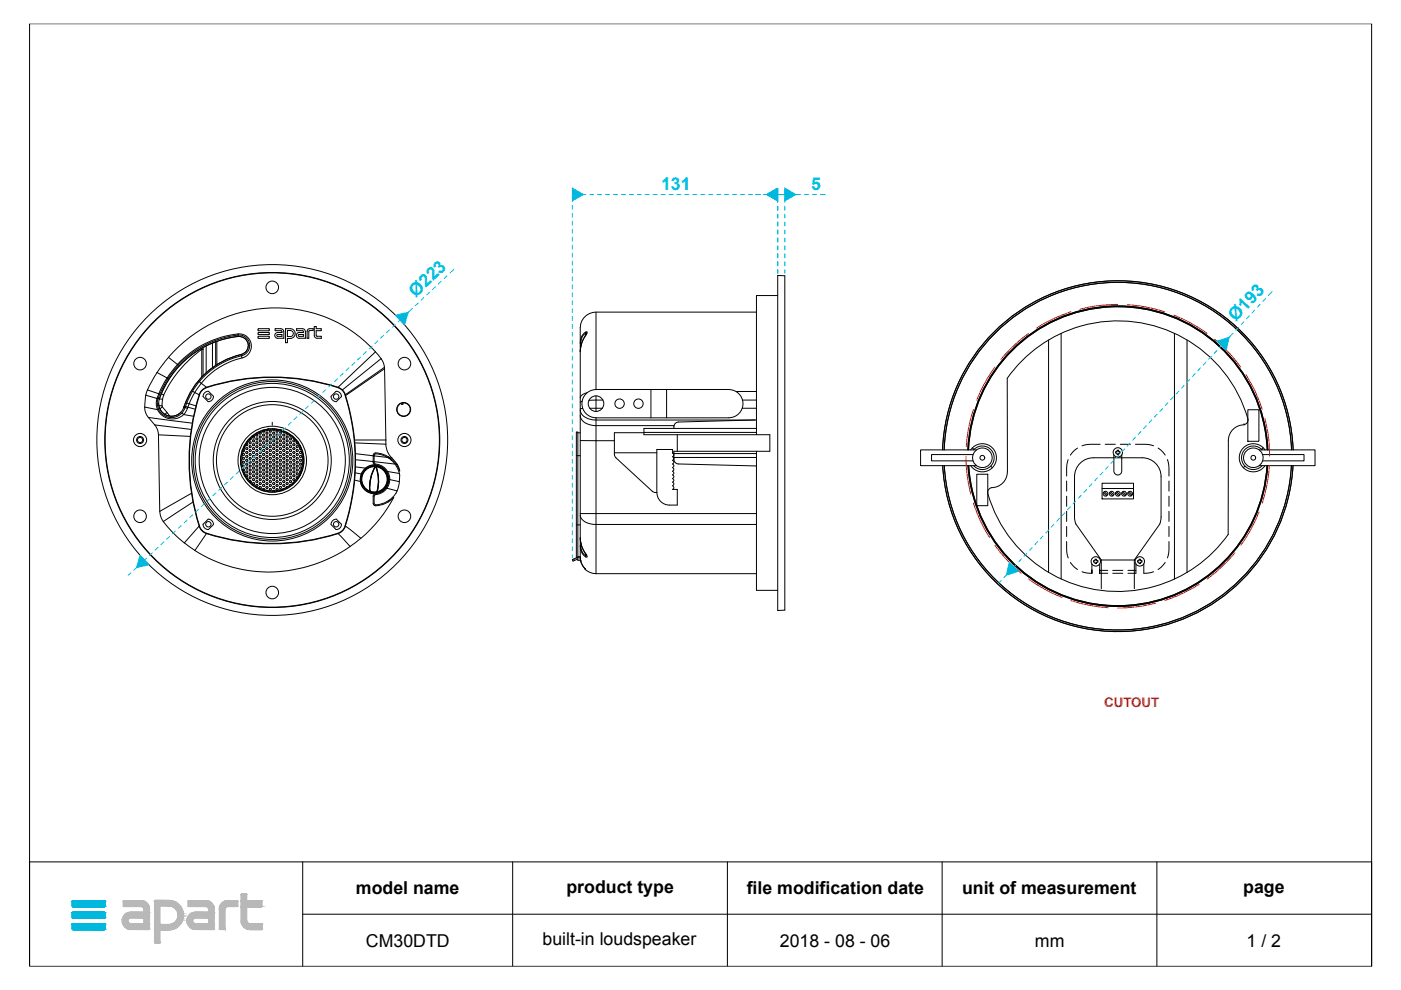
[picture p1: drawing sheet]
<svg xmlns="http://www.w3.org/2000/svg" width="297mm" height="210mm" viewBox="0 0 297 210" stroke-linecap="round" stroke-linejoin="round" font-family="sans-serif">
<defs><g id="words">
<g font-size="3.8" fill="#00c3e4">
<text x="140.1" y="40.2">131</text>
<text x="172" y="40.2">5</text>
<text x="88.2" y="63.1" transform="rotate(-43 88.2 63.1)">Ø223</text>
<text x="262" y="68.3" transform="rotate(-47 262 68.3)">Ø193</text>
</g>
<g font-size="3.8">
<text x="75.5" y="189.6">model name</text>
<text x="120.1" y="189.3">product type</text>
<text x="158.3" y="189.6">file modification date</text>
<text x="204" y="189.6">unit of measurement</text>
<text x="263.6" y="189.3">page</text>
<text x="77.6" y="200.7">CM30DTD</text>
<text x="115" y="200.4">built-in loudspeaker</text>
<text x="165.4" y="200.7">2018 - 08 - 06</text>
<text x="219.4" y="200.7">mm</text>
<text x="264.3" y="200.7">1 / 2</text>
</g>
<text font-size="2.8" fill="#ff2600" x="234.1" y="150">CUTOUT</text>
</g></defs>
<g fill="none" stroke="#000" stroke-width=".21">
<path d="M6.3 5h284.5v199.9h-284.5zM164.9 58.4l1.5 .1v70.9h-1.5zM33.3 79l2.1 1.1M33.3 79l-.9 1.5a9.8 9.8 0 0 0-1.5 3.3M35.7 75.8l-2.4 3.2M37.6 77.3l.2 .1M37.6 77.3l-2.2 2.8M37.8 77.4l-2.2 2.8M42.8 74.1a25.3 25.3 0 0 0-8.1 9.6M42.8 74.1h.3M42.8 74.1v5.9M42.8 73.9v.2"/>
<path d="M43.1 74.1v5.6M43.1 73.7v.4M43.7 73.4v5.7M45 72.7v5.3M45.7 72.5v5M46 72.4v5M50.5 70.8a2.58 2.58 0 0 1 2.8 2.2 2.58 2.58 0 0 1-2 2.9M50.5 70.8a20.4 20.4 0 0 0-12.9 6.5M50.5 70.8v.2M50.5 71a20.5 20.5 0 0 0-12.7 6.4M50.5 71a2.22 2.22 0 0 1 2.4 1.9 2.22 2.22 0 0 1-1.7 2.5M50.5 71v.3"/>
<path d="M50.5 71.3a20 20 0 0 0-16.7 13.3l-.3-.1M50.5 71.4a1.93 1.93 0 0 1 2.1 1.5 1.93 1.93 0 0 1-1.5 2.2M51.1 75.2a16.7 16.7 0 0 0-12.1 11.1M51.2 75.2v.2M51.2 75.4a16.3 16.3 0 0 0-8.9 5.5l.4 .4M51.2 75.4l.1 .5M51.3 75.9a15.9 15.9 0 0 0-8.6 5.4M54.7 69.7h2.3l.1 .4h-2.3zM54.7 70.5h2.3l.1 .4h-2.3zM54.8 71.3h2.2l.1 .4h-2.3v-.4M58.4 69.7h1.2l.5 .4 .1 1.6h-1.3a.61 .61 0 0 1-.6-.6 .61 .61 0 0 1 .6-.6h.9v-.3l-1.4-.1zM58.7 71l1.1-.1v.4h-1z"/>
<path d="M60.2 71.7h.1M60.6 69.7h1a1.04 1.04 0 0 1 1 1 1.04 1.04 0 0 1-1 1.1h-.7v.8h-.4zM60.6 72.6v.1M60.9 70.1h.7a.65 .65 0 0 1 .6 .6 .65 .65 0 0 1-.6 .7h-.7zM62.9 69.7h1.2a.65 .65 0 0 1 .7 .6v1.4h-1.4a.61 .61 0 0 1-.6-.6 .61 .61 0 0 1 .6-.6h.9v-.3l-1.4-.1zM63.3 71l1-.1v.4h-.9zM65.3 69.9l.3-.2h.8v.4l-.9 .1v1.5h-.4v-1.4zM66.6 69.2h.4v.5h1.1v.4h-1.1l.1 1.2h1v.4h-.9a.58 .58 0 0 1-.6-.6zM79.6 74.6l-7.9 7.5M79.6 74.6a28.7 28.7 0 0 0-34.1-6.3 30 30 0 0 0-9.8 7.5l1.9 1.5M79.6 74.6l1.2 1.4M80.8 76l-8.2 6.7"/>
<path d="M80.8 76l.5 .9 .2 1M81.5 77.9v.3M81.5 77.9l-8.3 5.8a2.47 2.47 0 0 0-1.5-1.6M81.5 78.2l-8.2 5.7M81.5 78.2l.3 15.1M123.2 72.8v.7M124.1 71.2a6.5 6.5 0 0 0-1.1 3.4 6.1 6.1 0 0 1 1.1-3.4zM124.1 71.2h.1M124.1 70.4l.1 .7M124.1 70.4a2.63 2.63 0 0 0-1.1 2.4h.2M124.1 70.4l.3-.1 .1 .2-.4 .7M124.4 70.7l-.3 .5"/>
<path d="M124.4 70.7h.1M124.4 70.7v-.1a1.87 1.87 0 0 0-1.2 2.2M126.4 66.2v16.4M160.4 66.2h-34a3.3 3.3 0 0 0-3.4 3.3v49.3h-.5v-27.2h-.3v26.7M164.9 62.7h-4.5v29.5M222.3 72.1v49.3M225 70.7v52.1M249 70.7v52.1M251.7 72.1v49.3M30.9 83.8l2.4 .7M30.9 83.8l-.2 2.5M31.2 82.7l2.5 .8"/>
<path d="M31.5 88.5l9.2 1.2M31.5 88.5l1.3 1.6M32.8 90.1a3.3 3.3 0 0 1 .8 2.1M32.8 90.1l7.7 .9M33.3 84.5h.2a3.1 3.1 0 0 0 .1 2.2M33.3 84.5l-.2 .9 .3 1.4M33.3 84.4v.1M33.4 86.9a3.5 3.5 0 0 0 5.5 1M33.4 86.9l.2-.2a3 3 0 0 0 4.9 .9M33.4 86.9l-2.7-.6a3.5 3.5 0 0 0 .8 2.2M33.6 92.2l.3 16.2M33.6 92.2l6.7 .3"/>
<path d="M33.6 85.5a2.73 2.73 0 0 0 1.8 2.6 2.73 2.73 0 0 0 2.9-.7M33.7 83.5l.2 .1-.4 .9M33.7 83.5l-.4 .9 .2 .1M33.7 86h.6M33.9 86.7l.5-.4 1 1.1M34.3 83.5l.4 .2M34.4 86v.3M34.5 84.7l-.7-.1a2.73 2.73 0 0 0 1.7 3.5 2.73 2.73 0 0 0 3.5-1.7M34.5 84.7l-.2 1.3M34.7 83.8l-.2 .9M35.4 87.5l.6 .7M35.4 80.1l.2 .1"/>
<path d="M35.4 87.4l-.5 .5M35.4 80.1l-1.7 3.4M35.6 80.2l-1.7 3.4M38.5 87.6l.4 .3M38.9 87.9l2.1 .4M39 86.3l.7 .3M39 86.3h.1M39.2 86.4l-.7 1.2M39.3 86.2l.5 .1M39.3 86.2v.2M39.6 85.4l1.9 .7M39.6 85.4l-.3 .8"/>
<path d="M39.7 86.6l-.8 1.3M39.8 86.3l1.5 .5M39.8 86.3v.3M40.8 83l-1.2 2.4M40.8 83l.5 .2M41.3 83.2l-1.5 3.1M42.2 83.7a46 46 0 0 0 0 27.9M42.3 80.8l-1.5 2.2M42.7 81.3l-1.4 1.9M42.7 81.3l1.1 .8M43.1 84.1l1 1.1M43.1 84.1v-.1a1.1 1.1 0 0 1 1.1-1l1.1 1.1a1.1 1.1 0 0 1-1.2 1.1"/>
<path d="M43.8 82.1a2.41 2.41 0 0 0-1.6 1.6l-.9-.5M43.8 82.1a45.9 45.9 0 0 1 27.9 0M43.8 82.2a2.26 2.26 0 0 0-1.5 1.5 45.6 45.6 0 0 0 .2 28.3 3.4 3.4 0 0 0 2.9 1.5 45.8 45.8 0 0 0 26.2-.4M43.8 82.2a45.8 45.8 0 0 1 27.8 0M51.1 97.4v.3M51.1 98.3v.2M51.1 96.7v.1M51.4 95.5l.3-.2 .2 .2-.2 .2h-.2l-.1-.2M51.5 97h.2l.2 .2-.2 .2h-.2l-.1-.2zM51.5 96.1h.2l.2 .3-.2 .2h-.2l-.1-.2zM51.5 97.8h.2l.2 .2-.2 .2h-.2l-.1-.2zM51.5 98.6h.2l.2 .2-.2 .2h-.2l-.1-.2z"/>
<path d="M51.5 99.5h.2l.2 .1-.2 .3h-.2l-.1-.3zM51.8 94.6l.1 .1-.3 .2M52.2 96.6h.3v.4h-.3zM52.2 95.7h.3v.4h-.3zM52.2 94.9h.3v.4h-.3zM52.2 94.1h.3v.4h-.3zM52.2 97.4h.3v.4h-.3zM52.2 98.2h.3v.4h-.3zM52.2 99h.3v.5h-.3zM52.2 99.9h.3v.4h-.3zM52.5 93.4l-.2 .3M52.9 97h.3l.1 .2-.1 .2h-.3z"/>
<path d="M52.9 96.1h.3l.1 .3-.1 .2h-.3zM52.9 95.3h.3l.1 .2-.1 .2h-.3zM52.9 93.7h.3l.1 .2-.1 .2h-.3zM52.9 94.5h.3l.1 .2-.1 .2h-.3zM52.9 97.8h.3l.1 .2-.1 .2h-.3zM52.9 98.6h.3l.1 .2-.1 .2h-.3zM52.9 99.5h.3l.1 .1-.1 .3h-.3zM53 92.9l.3 .2-.1 .2-.4-.2M53.6 96.6h.3l.1 .2-.1 .2h-.3l-.1-.2zM53.6 95.7h.3l.1 .2-.1 .2h-.3l-.1-.2zM53.6 94.9h.3l.1 .2-.1 .2h-.3l-.1-.2zM53.6 93.3h.3l.1 .2-.1 .2h-.3l-.1-.2z"/>
<path d="M53.6 92.4h.3l.1 .3-.1 .2h-.3l-.1-.2zM53.6 94.1h.3l.1 .2-.1 .2h-.3l-.1-.2zM53.6 97.4h.3l.1 .2-.1 .2h-.3l-.1-.2zM53.6 98.2h.3l.1 .2-.1 .2h-.3l-.1-.2zM53.6 99h.3l.1 .2-.1 .3h-.3l-.1-.3zM53.6 99.9h.3l.1 .2-.1 .2h-.3l-.1-.2zM54.3 97h.3v.4h-.3zM54.3 96.1h.3v.5h-.3zM54.3 95.3h.3v.4h-.3zM54.3 92.9h.3v.4h-.3zM54.3 92h.3v.4h-.3zM54.3 93.7h.3v.4h-.3z"/>
<path d="M54.3 94.5h.3v.4h-.3zM54.3 97.8h.3v.4h-.3zM54.3 98.6h.3v.4h-.3zM54.3 99.5h.3v.4h-.3zM55.1 96.6h.2l.1 .2-.1 .2h-.2zM55.1 95.7h.2l.1 .2-.1 .2h-.2zM55.1 94.9h.2l.1 .2-.1 .2h-.2zM55.1 91.6h.2l.1 .2-.1 .2h-.2zM55.1 93.3h.2l.1 .2-.1 .2h-.2zM55.1 92.4h.2l.1 .3-.1 .2h-.2zM55.1 94.1h.2l.1 .2-.1 .2h-.2zM55.1 97.4h.2l.1 .2-.1 .2h-.2z"/>
<path d="M55.1 98.2h.2l.1 .2-.1 .2h-.2zM55.1 99h.2l.1 .2-.1 .3h-.2zM55.1 99.9h.2l.1 .2-.1 .2h-.2zM55.8 97h.2l.1 .2-.1 .2h-.2l-.2-.2zM55.8 96.1h.2l.1 .3-.1 .2h-.2l-.2-.2zM55.8 95.3h.2l.1 .2-.1 .2h-.2l-.2-.2zM55.8 92.9h.2l.1 .2-.1 .2h-.2l-.2-.2zM55.8 92h.2l.1 .2-.1 .2h-.2l-.2-.2zM55.8 93.7h.2l.1 .2-.1 .2h-.2l-.2-.2zM55.8 94.5h.2l.1 .2-.1 .2h-.2l-.2-.2zM55.8 97.8h.2l.1 .2-.1 .2h-.2l-.2-.2zM55.8 98.6h.2l.1 .2-.1 .2h-.2l-.2-.2z"/>
<path d="M55.8 99.5h.2l.1 .1-.1 .3h-.2l-.2-.3zM55.9 91.2l.2 .2-.1 .2h-.2l-.2-.2 .2-.2M56.5 96.6h.2v.4h-.2zM56.5 95.7h.2v.4h-.2zM56.5 94.9h.2v.4h-.2zM56.5 91.6h.2v.4h-.2zM56.5 93.3h.2v.4h-.2zM56.5 92.4h.2v.5h-.2zM56.5 94.1h.2v.4h-.2zM56.5 97.4h.2v.4h-.2zM56.5 98.2h.2v.4h-.2zM56.5 99h.2v.5h-.2z"/>
<path d="M56.5 99.9h.2v.4h-.2zM56.8 91h.1M56.8 91l-.1 .2-.3-.1M57.2 97h.2l.2 .2-.2 .2h-.2zM57.2 96.1h.2l.2 .3-.2 .2h-.2zM57.2 95.3h.2l.2 .2-.2 .2h-.2zM57.2 91.2h.2l.2 .2-.2 .2h-.2zM57.2 92.9h.2l.2 .2-.2 .2h-.2zM57.2 92h.2l.2 .2-.2 .2h-.2zM57.2 93.7h.2l.2 .2-.2 .2h-.2zM57.2 94.5h.2l.2 .2-.2 .2h-.2zM57.2 97.8h.2l.2 .2-.2 .2h-.2z"/>
<path d="M57.2 98.6h.2l.2 .2-.2 .2h-.2zM57.2 99.5h.2l.2 .1-.2 .3h-.2zM57.7 89.5v.7M57.8 90.9l.1 .3h.2l.2-.2M57.9 96.6h.2l.2 .2-.2 .2h-.2l-.1-.2zM57.9 95.7h.2l.2 .2-.2 .2h-.2l-.1-.2zM57.9 94.9h.2l.2 .2-.2 .2h-.2l-.1-.2zM57.9 91.6h.2l.2 .2-.2 .2h-.2l-.1-.2zM57.9 93.3h.2l.2 .2-.2 .2h-.2l-.1-.2zM57.9 92.4h.2l.2 .3-.2 .2h-.2l-.1-.2zM57.9 94.1h.2l.2 .2-.2 .2h-.2l-.1-.2zM57.9 97.4h.2l.2 .2-.2 .2h-.2l-.1-.2z"/>
<path d="M57.9 98.2h.2l.2 .2-.2 .2h-.2l-.1-.2zM57.9 99h.2l.2 .2-.2 .3h-.2l-.1-.3zM57.9 99.9h.2l.2 .2-.2 .2h-.2l-.1-.2zM58.6 97h.3v.4h-.3zM58.6 96.1h.3v.5h-.3zM58.6 95.3h.3v.4h-.3zM58.6 91.2h.3v.4h-.3zM58.6 92.9h.3v.4h-.3zM58.6 92h.3v.4h-.3zM58.6 93.7h.3v.4h-.3zM58.6 94.5h.3v.4h-.3zM58.6 97.8h.3v.4h-.3z"/>
<path d="M58.6 98.6h.3v.4h-.3zM58.6 99.5h.3v.4h-.3zM59.3 91.1l.3 .1M59.3 96.6h.3l.1 .2-.1 .2h-.3zM59.3 95.7h.3l.1 .2-.1 .2h-.3zM59.3 94.9h.3l.1 .2-.1 .2h-.3zM59.3 91.6h.3l.1 .2-.1 .2h-.3zM59.3 93.3h.3l.1 .2-.1 .2h-.3zM59.3 92.4h.3l.1 .3-.1 .2h-.3zM59.3 94.1h.3l.1 .2-.1 .2h-.3zM59.3 97.4h.3l.1 .2-.1 .2h-.3zM59.3 98.2h.3l.1 .2-.1 .2h-.3z"/>
<path d="M59.3 99h.3l.1 .2-.1 .3h-.3zM59.3 99.9h.3l.1 .2-.1 .2h-.3zM59.6 91.2h.1M60 91.3l.1 .3 .3-.1M60.1 97h.2l.1 .2-.1 .2h-.2l-.2-.2zM60.1 96.1h.2l.1 .3-.1 .2h-.2l-.2-.2zM60.1 95.3h.2l.1 .2-.1 .2h-.2l-.2-.2zM60.1 92.9h.2l.1 .2-.1 .2h-.2l-.2-.2zM60.1 92h.2l.1 .2-.1 .2h-.2l-.2-.2zM60.1 93.7h.2l.1 .2-.1 .2h-.2l-.2-.2zM60.1 94.5h.2l.1 .2-.1 .2h-.2l-.2-.2zM60.1 97.8h.2l.1 .2-.1 .2h-.2l-.2-.2z"/>
<path d="M60.1 98.6h.2l.1 .2-.1 .2h-.2l-.2-.2zM60.1 99.5h.2l.1 .1-.1 .3h-.2l-.2-.3zM60.7 91.7l.1 .3h.2l.1-.1M60.8 96.6h.2v.4h-.2zM60.8 95.7h.2v.4h-.2zM60.8 94.9h.2v.4h-.2zM60.8 93.3h.2v.4h-.2zM60.8 92.4h.2v.5h-.2zM60.8 94.1h.2v.4h-.2zM60.8 97.4h.2v.4h-.2zM60.8 98.2h.2v.4h-.2zM60.8 99h.2v.5h-.2z"/>
<path d="M60.8 99.9h.2v.4h-.2zM61.4 92.1l.1 .3 .3-.1M61.5 97h.2l.1 .2-.1 .2h-.2zM61.5 96.1h.2l.1 .3-.1 .2h-.2zM61.5 95.3h.2l.1 .2-.1 .2h-.2zM61.5 92.9h.2l.1 .2-.1 .2h-.2zM61.5 93.7h.2l.1 .2-.1 .2h-.2zM61.5 94.5h.2l.1 .2-.1 .2h-.2zM61.5 97.8h.2l.1 .2-.1 .2h-.2zM61.5 98.6h.2l.1 .2-.1 .2h-.2zM61.5 99.5h.2l.1 .1-.1 .3h-.2zM62.1 92.6l.1 .3h.2"/>
<path d="M62.2 96.6h.2l.1 .2-.1 .2h-.2l-.1-.2zM62.2 95.7h.2l.1 .2-.1 .2h-.2l-.1-.2zM62.2 94.9h.2l.1 .2-.1 .2h-.2l-.1-.2zM62.2 93.3h.2l.1 .2-.1 .2h-.2l-.1-.2zM62.2 94.1h.2l.1 .2-.1 .2h-.2l-.1-.2zM62.2 97.4h.2l.1 .2-.1 .2h-.2l-.1-.2zM62.2 98.2h.2l.1 .2-.1 .2h-.2l-.1-.2zM62.2 99h.2l.1 .2-.1 .3h-.2l-.1-.3zM62.2 99.9h.2l.1 .2-.1 .2h-.2l-.1-.2zM62.9 97h.2v.4h-.2zM62.9 96.1h.2v.5h-.2zM62.9 95.3h.2v.4h-.2z"/>
<path d="M62.9 94.5h.2v.4h-.2zM62.9 97.8h.2v.4h-.2zM62.9 98.6h.2v.4h-.2zM62.9 99.5h.2v.4h-.2zM63.1 93.7h-.2l-.1 .2 .1 .2h.2l.1-.2M63.2 93.9h.1M63.5 94.3l.1 .2M63.5 94.3h.1M63.6 96.6h.2l.2 .2-.2 .2h-.2l-.1-.2zM63.6 95.7h.2l.2 .2-.2 .2h-.2l-.1-.2zM63.6 94.5h.1M63.6 97.4h.2l.2 .2-.2 .2h-.2l-.1-.2z"/>
<path d="M63.6 98.2h.2l.2 .2-.2 .2h-.2l-.1-.2zM63.6 99h.2l.2 .2-.2 .3h-.2l-.1-.3zM63.8 94.9l-.3 .2 .1 .2 .3-.1M64.3 96.3v.2M64.3 97h.1M64.3 97l-.1 .2 .2 .2M64.3 98.2h.1M64.3 98.6v.3M64.4 97.8l-.2 .2 .1 .2M71.6 82.2a2.33 2.33 0 0 1 1.6 1.5M72.4 84.1a1.1 1.1 0 0 0-1.1-1.1l-1.1 1a1.1 1.1 0 0 0 1.1 1.2M72.4 84.1l-1.1 1.1"/>
<path d="M73.1 83.7a45.6 45.6 0 0 1-.1 28.3 2.33 2.33 0 0 1-1.4 1.1M73.2 83.7a46.1 46.1 0 0 1 0 27.9M75.2 93.3h6.6M75.2 93.9l6.6 .3M75.4 96.2l3.7 .4M75.4 99l2.1 .3M75.4 97.5l3.7 .4M77.5 99.3l-.9 1.2M79.1 96.7h.2M79.1 97.9h.2M79.3 97.9l4.4 .5M79.3 96.7l2.9 .3"/>
<path d="M79.3 96.6v1.5M79.3 98.1l.2 .2a3.3 3.3 0 0 1 3.1 3.2 3.3 3.3 0 0 1-3 3.4M79.5 98.5l-1.3 .3-.7 .5M79.5 98.9l-.9 2.1-.2 1.5v1.5M79.5 98.9a2.72 2.72 0 0 0-2.7 2.1 2.72 2.72 0 0 0 1.6 3.1M79.5 98.9h.1M79.6 98.9a8.1 8.1 0 0 0-1.1 5.3h.1M79.6 98.9a5.3 5.3 0 0 1 .6 3.8l-.2 1.5M79.6 98.9a8.2 8.2 0 0 0-1.1 5.2l.1 .1M79.6 99h.1M79.6 98.9h-.1M79.6 98.9h.1"/>
<path d="M79.7 96.2a5.2 5.2 0 0 1 5 5.9M79.7 99l.5 2.2v1.5l-.3 1.5M79.7 96.2l-.4 .4M79.7 99h.1M79.8 99a2.69 2.69 0 0 1 2.3 2.5 2.69 2.69 0 0 1-2.1 2.8M79.8 99a8.7 8.7 0 0 1 .2 5.3M81.8 94.2a4.1 4.1 0 0 0 1.3 2.9M81.8 93.3v.9M82 100l2.7 .4M82.4 96.8l.2 .3M82.4 97.1h.2M82.6 97.1l.5 .5"/>
<path d="M82.7 97.1h.4M83.1 97.1l1.1 1.4M84 98.4l.2 .1 .2 .3 .4 1.1M84.7 99.9a5.4 5.4 0 0 0-5.3-3.8l-.3 .4v1.6l.3 .4a3.1 3.1 0 0 1 3 3.1 3.1 3.1 0 0 1-3 3.2l-.3 .4v1.5a.52 .52 0 0 0 .6 .5l1.2-.2 1.1-.4 1.5-1.1a29.5 29.5 0 0 1-7 8.6l-3.3-2.5a2.43 2.43 0 0 1-1.5 1.5M85.4 85.4l.1 .2M85.4 85.4a1.4 1.4 0 0 1 1.5 1.9 1.4 1.4 0 0 1-2.3 .5 1.4 1.4 0 0 1 .5-2.3l.1 .2 .2-.1M85.5 85.7h-.3M122.2 96.6h.8M122.5 91.8h.5M123 88.1a2.44 2.44 0 0 0 2.3 2l1.1 .1h16.5M123 93.4h7.3M123 86.9a2.69 2.69 0 0 0 3 2.1l34.1 .1"/>
<path d="M123.4 85.1l-.4 .2M123.4 85.1h.1M123.5 86.6l-.5 .1M124.5 83.3l-.9 .3-.4 .3-.2 .5M125 86.6h2.7M126.4 82.6a2.98 2.98 0 0 0-3 3 2.98 2.98 0 0 0 3 3M126.4 82.6h28.1a2.98 2.98 0 0 1 3 3 2.98 2.98 0 0 1-3 3h-28.1M126.4 83.9v3.4M126.4 88.6v33M127.8 84.8l-3 .1M130.3 96h9M136.5 91.7h-6.2v4.9l.3 .5 7.9 7.2 .8 .1v-9.1h3.3v.8a.41 .41 0 0 1 .3 .3 .41 .41 0 0 1-.3 .4l.3 .4-.3 .4 .3 .4-.3 .4 .3 .4-.3 .3 .3 .4-.3 .4 .3 .4-.3 .4 .3 .4-.3 .4 .3 .3-.3 .4 .3 .3-.3 .5 .3 .4-.3 .4h1v3.3a3.8 3.8 0 0 1-3.7-1l-.6-1.1v-.6"/>
<path d="M136.5 91.7h23.9M138 82.6v6M141.3 82.6v6M142.7 96.1h.2M142.9 97h17.5M142.9 96.2h17.5M143.6 92.2v3.5M156.1 83h4.3M157.4 86.6h3M157.4 84.8h3M160.4 90.8h-23.9v1.4h26.7v3.5h-20.3v1.7a.99 .99 0 0 0 .9 1l16.6 .4M160.4 89l-16.6 .5a1.07 1.07 0 0 0-.9 1.3"/>
<path d="M160.4 95.7v29.5h4.5M199.8 95.4a37.2 37.2 0 0 1 37.2-35.9 37.2 37.2 0 0 1 37.2 35.9M200.2 95.4a36.9 36.9 0 0 1 36.8-35.5 36.9 36.9 0 0 1 36.8 35.5M205.3 95.4a31.7 31.7 0 0 1 31.7-30.4 31.7 31.7 0 0 1 31.7 30.4M205.8 95.4a2.98 2.98 0 0 1 4.5-.6 2.98 2.98 0 0 1 0 4.5 2.98 2.98 0 0 1-4.5-.6M206.1 94.9l.4 .4M206.3 96.4h-8.8v1.3h8.8M206.4 95.4a2.5 2.5 0 0 1 3.6-.1 2.5 2.5 0 0 1 0 3.6 2.5 2.5 0 0 1-3.6-.2M207 95.4h-11.8v3.3h11.8M210 98.8l.4 .4M226.5 97.5a8.1 8.1 0 0 0-.4 3.4M228.5 95l-.7 .5-.8 1"/>
<path d="M233.3 94.2a8.8 8.8 0 0 0-3.9 .3M234.3 94.2h2.2M236.2 96.5v3.4a.84 .84 0 0 0 .8 .8 .84 .84 0 0 0 .8-.8v-3.4M236.5 95.7h.3v-.2h.4v.2h.3v.4h-.3v.3h-.4v-.3h-.3zM237.5 94.2h2.2M240.7 94.2a8.8 8.8 0 0 1 3.9 .3M245.5 95l.6 .5 .9 1M247.5 97.4a8.3 8.3 0 0 1 .3 3.5M263.8 90.1a3.3 3.3 0 0 0-3.4 3.3v19.9a28.6 28.6 0 0 1-28.3 11.7 28.6 28.6 0 0 1-22.7-20.7l.2-.5 .5-.3a3.4 3.4 0 0 0 3.5-3.4M263.8 90.1h.1M264 98.8l-.4 .4M264.6 86.9h2.3v6.7h-2.3z"/>
<path d="M264.6 88.9a28.7 28.7 0 0 0-22.8-20.5 28.7 28.7 0 0 0-28.2 11.8v19.9M264.6 88.9a1.06 1.06 0 0 1-.8 1.2M267 95.4h11.8v3.3h-11.8M267.6 95.4a2.5 2.5 0 0 0-3.6-.1 2.5 2.5 0 0 0 0 3.6 2.5 2.5 0 0 0 3.6-.2M267.7 96.4h8.8v1.3h-8.8M267.8 94.9l-.3 .4M268.2 95.4a2.98 2.98 0 0 0-4.4-.6 2.98 2.98 0 0 0 0 4.5 2.98 2.98 0 0 0 4.4-.6M268.6 98.7a31.7 31.7 0 0 1-31.6 29.7 31.7 31.7 0 0 1-31.6-29.7M268.8 98.7a31.8 31.8 0 0 1-31.8 29.9 31.8 31.8 0 0 1-31.8-29.9M268.8 95.4a31.8 31.8 0 0 0-31.8-30.5 31.8 31.8 0 0 0-31.8 30.5M273.8 98.7a36.9 36.9 0 0 1-36.8 34.9 36.9 36.9 0 0 1-36.8-34.9M274.1 98.7a37.2 37.2 0 0 1-37.1 35.2 37.2 37.2 0 0 1-37.1-35.2"/>
<path d="M33.9 108.4l.1 .9 .6 1.3M34.6 110.6a27.1 27.1 0 0 0 4.5 4.5l3.1-3.5a2.43 2.43 0 0 0 1.6 1.5M39.1 115.1l2.2 1.6M40.6 104.6l-6.7 3.8M40.9 106.5l-6.3 4.1M43.8 113.1l-2.5 3.6M43.8 113.1a45.9 45.9 0 0 0 27.9 0M44.1 110.1l-1 1a1.1 1.1 0 0 0 1.1 1.2l1.1-1.1a1.1 1.1 0 0 0-1.2-1.1M51.6 100.3l.3 .2-.1 .1M52.2 100.7h.3v.4h-.3zM52.3 101.5h.2v.3M52.8 102.1l.1-.2h.3l.1 .2-.3 .2"/>
<path d="M52.8 102.1v.1M52.9 100.3h.3l.1 .2-.1 .2h-.3zM52.9 101.1h.3l.1 .2-.1 .2h-.3zM53.6 100.7h.3l.1 .2-.1 .2h-.3l-.1-.2zM53.6 101.5h.3l.1 .2-.1 .2h-.3l-.1-.2zM53.6 102.3h.3l.1 .2-.1 .2h-.3l-.1-.2zM54.3 100.3h.3v.4h-.3zM54.3 101.1h.3v.4h-.3zM54.3 101.9h.3v.4h-.3zM54.3 102.7h.3v.4h-.3zM55.1 100.7h.2l.1 .2-.1 .2h-.2zM55.1 101.5h.2l.1 .2-.1 .2h-.2z"/>
<path d="M55.1 102.3h.2l.1 .2-.1 .2h-.2zM55.1 103.1h.2l.1 .2-.1 .3h-.2zM55.8 100.3h.2l.1 .2-.1 .2h-.2l-.2-.2zM55.8 101.1h.2l.1 .2-.1 .2h-.2l-.2-.2zM55.8 101.9h.2l.1 .2-.1 .2h-.2l-.2-.2zM55.8 102.7h.2l.1 .2-.1 .2h-.2l-.2-.2zM55.8 103.6h.2l.1 .2-.1 .2h-.2l-.2-.2zM56.4 104.1l.1-.1h.2l.1 .2M56.5 100.7h.2v.4h-.2zM56.5 101.5h.2v.4h-.2zM56.5 102.3h.2v.4h-.2zM56.5 103.1h.2v.5h-.2z"/>
<path d="M57.2 100.3h.2l.2 .2-.2 .2h-.2zM57.2 101.1h.2l.2 .2-.2 .2h-.2zM57.2 101.9h.2l.2 .2-.2 .2h-.2zM57.2 102.7h.2l.2 .2-.2 .2h-.2zM57.2 103.6h.2l.2 .2-.2 .2h-.2zM57.9 100.7h.2l.2 .2-.2 .2h-.2l-.1-.2zM57.9 101.5h.2l.2 .2-.2 .2h-.2l-.1-.2zM57.9 102.3h.2l.2 .2-.2 .2h-.2l-.1-.2zM57.9 103.1h.2l.2 .2-.2 .3h-.2l-.1-.3zM58.2 104.3l-.1-.3h-.2v.3M58.6 100.3h.3v.4h-.3zM58.6 101.1h.3v.4h-.3z"/>
<path d="M58.6 101.9h.3v.4h-.3zM58.6 102.7h.3v.4h-.3zM58.6 103.6h.3v.4h-.3zM59.3 100.7h.3l.1 .2-.1 .2h-.3zM59.3 101.5h.3l.1 .2-.1 .2h-.3zM59.3 102.3h.3l.1 .2-.1 .2h-.3zM59.3 103.1h.3l.1 .2-.1 .3h-.3zM59.6 104h-.3l-.1 .1M60.1 100.3h.2l.1 .2-.1 .2h-.2l-.2-.2zM60.1 101.1h.2l.1 .2-.1 .2h-.2l-.2-.2zM60.1 101.9h.2l.1 .2-.1 .2h-.2l-.2-.2zM60.1 102.7h.2l.1 .2-.1 .2h-.2l-.2-.2z"/>
<path d="M60.4 103.7l-.1-.1h-.2l-.1 .3M60.8 100.7h.2v.4h-.2zM60.8 101.5h.2v.4h-.2zM60.8 102.3h.2v.4h-.2zM61.1 103.3l-.1-.2h-.2l-.2 .2 .2 .3M61.1 103.3v.1M61.5 100.3h.2l.1 .2-.1 .2h-.2zM61.5 101.1h.2l.1 .2-.1 .2h-.2zM61.5 101.9h.2l.1 .2-.1 .2h-.2zM61.8 102.9l-.3-.2v.4M62.2 100.7h.2l.1 .2-.1 .2h-.2l-.1-.2zM62.2 101.5h.2l.1 .2-.1 .2h-.2l-.1-.2z"/>
<path d="M62.4 102.3h-.2l-.1 .3M62.4 102.3v.1M62.9 100.3h.2v.4h-.2zM62.9 101.1h.2v.4h-.2zM63.7 100.7l-.2 .2M63.9 100l-.3-.1-.1 .2 .1 .2 .3-.1M71.3 110.1l1.1 1.1a1.1 1.1 0 0 1-1.1 1.1l-1.1-1.2a1.1 1.1 0 0 1 1.1-1M71.7 113.1l2.5 2.8a29.7 29.7 0 0 1-32.9 .8M75.2 101.8l1.2 .3a3.1 3.1 0 0 0 3 2.6M75.3 100.3l1.3 .2M76.5 114.1l-2.3 1.8M76.6 100.5l-.2 1.6"/>
<path d="M78.4 104.1l.2 .2M78.4 104h.1M78.4 104v.1M78.5 104.3a2.77 2.77 0 0 1-1.2-4.4 2.77 2.77 0 0 1 4.5 .4 2.77 2.77 0 0 1-2 4.1M78.6 104.3l1.2 .1M78.6 104.3h.1M78.6 104.2l1.1 .1M78.6 104.2v.1M79.3 105.2v1.5M79.6 104.9l-.3 .3M79.8 104.4h.1M79.8 104.3v.1"/>
<path d="M79.9 104.2l-.1 .1M79.9 104.1l.1 .1M80 104.2l-.2 .2M80 104.3l-.2 .1M80 104.2h.1M81.9 103.5l2.3 .6M82.5 101.7l2.2 .4M82.6 106l-.2 .4M84.2 104.1a5.1 5.1 0 0 1-4.7 2.9l-.2-.3M84.7 102.1l-.5 2M121.7 118.5l.1 .3M122.2 111.3h.8"/>
<path d="M122.2 118.3l-.8 .3 .1 .4 1-.5M122.2 118.3h.3M122.2 118.2h.3M122.5 118.1h.5M122.5 118h.5M123 118.1l.2 .9M123 114a6.2 6.2 0 0 0 1.1 3.3 6 6 0 0 1-1.1-3.3zM123 118.1l.1 .9M123 108.9h37.4M123 109.2a2.4 2.4 0 0 0 2.3 1.9l35.1 .1M123.1 119h.1M123.1 119l.3 .8 .7 .8"/>
<path d="M123.1 119l1 1.8M123.2 115.7h-.2a2.69 2.69 0 0 0 1.1 2.4M123.2 115.7a2.43 2.43 0 0 0 1 2.1M123.2 115.1v.6M124.1 117.3h.1M124.1 117.4l.3 .4M124.1 117.4l.4 .6-.4 .1M124.2 117.8l-.1 .3M124.2 117.4v.4M124.4 117.8h.1M124.4 117.8l-.1 .1-.1-.1M207.1 100.6h2.3v6.6h-2.3z"/>
<path d="M226.1 114.8a7.7 7.7 0 0 0 .4 3.5M226.1 102v2.1M226.1 105.2v2.1M226.1 108.4v2.1M226.1 111.6v2.2M227 119.2l.8 1.1 .7 .4M228.1 111.1l-.3-1.5v-8.5a4 4 0 0 1 4-4h10.4a4 4 0 0 1 4 4v8.5l-.2 1.2-5.5 7.9M228.1 111.1l5.4 7.6M231.5 119.6v1.9v-.6M231.9 118.9h.3v-.3h.3v.3h.3v.3h-.3v.3h-.3v-.3h-.3zM233.2 119.6v1.9v-.6M233.5 118.7v6.1"/>
<path d="M233.5 118.7h7M233.7 102.5h6.6v3.3h-6.6zM233.7 103.6h6.6M233.9 104.4l.7 .7M234.1 104.2l.7 .7M235.2 104.4l.7 .7M235.4 104.2l.7 .7M236.6 104.4l.6 .7M236.8 104.2l.7 .7M237.9 104.4l.7 .7M238.1 104.2l.7 .7M239.2 104.4l.7 .7"/>
<path d="M239.4 104.2l.7 .7M240.5 118.7v6.1M240.8 119.6v1.9h-1.7M241.2 118.9h.3v-.3h.3v.3h.3v.3h-.3v.3h-.3v-.3h-.3zM242.5 119.6v1.9l2.1-.3M247 119.2l-.9 1.1-.6 .4M247.8 114.8a8.1 8.1 0 0 1-.3 3.5M247.8 102v2.1M247.8 105.2v2.1M247.8 108.4v2.1M247.8 111.6v2.2M124 120.6l.1 .2"/>
<path d="M124.1 120.6h.1M124.1 120.6v.1M124.1 120.8a3.3 3.3 0 0 0 2.3 .8M126.4 121.6h34M229.4 121.2l2.1 .3M233.2 121.5h1.7M233.2 120.9h1.7M235.9 121.5h2.2M235.9 120.9h2.2M239.1 120.9h1.7M6.3 182.7h284.5v22.2h-284.5zM64.2 193.8h226.6"/>
<path d="M64.2 182.7v22.2M108.7 182.7v22.2M154.2 182.7v22.2M199.8 182.7v22.2M245.3 182.7v22.2"/>
<circle cx="29.7" cy="77.1" r="1.33"/>
<circle cx="57.7" cy="60.9" r="1.33"/>
<circle cx="85.7" cy="77.1" r="1.33"/>
<circle cx="29.7" cy="93.3" r="1.4"/>
<circle cx="29.7" cy="93.3" r=".55"/>
<circle cx="29.7" cy="93.3" r=".74"/>
<circle cx="44.2" cy="84.1" r=".57"/>
<circle cx="57.7" cy="93.3" r="37.2"/>
<circle cx="57.7" cy="93.3" r="35.5"/>
<circle cx="57.7" cy="93.3" r="35.4"/>
<circle cx="57.7" cy="97.6" r="17.1"/>
<circle cx="57.7" cy="97.6" r="16.7"/>
<circle cx="57.7" cy="97.6" r="16.3"/>
<circle cx="57.7" cy="97.6" r="15.5"/>
<circle cx="57.7" cy="97.6" r="12.5"/>
<circle cx="57.7" cy="97.6" r="11.8"/>
<circle cx="57.7" cy="97.6" r="7.3"/>
<circle cx="57.7" cy="97.6" r="6.7"/>
<circle cx="57.7" cy="97.6" r="6.5"/>
<circle cx="71.3" cy="84.1" r=".57"/>
<circle cx="85.6" cy="86.8" r="1.48"/>
<circle cx="85.7" cy="93.3" r="1.4"/>
<circle cx="85.7" cy="93.3" r=".55"/>
<circle cx="85.7" cy="93.3" r=".74"/>
<circle cx="126.4" cy="85.6" r="1.65"/>
<circle cx="131.4" cy="85.6" r=".99"/>
<circle cx="135.4" cy="85.6" r=".99"/>
<circle cx="208.3" cy="97" r=".5"/>
<circle cx="208.3" cy="97.1" r="2.07"/>
<circle cx="237" cy="95.9" r=".99"/>
<circle cx="265.7" cy="97" r=".5"/>
<circle cx="265.7" cy="97.1" r="2.07"/>
<circle cx="29.7" cy="109.5" r="1.33"/>
<circle cx="44.2" cy="111.2" r=".57"/>
<circle cx="71.3" cy="111.2" r=".57"/>
<circle cx="79.4" cy="101.6" r="2.98"/>
<circle cx="79.4" cy="101.6" r="2.82"/>
<circle cx="85.7" cy="109.5" r="1.33"/>
<circle cx="232.3" cy="119" r=".99"/>
<circle cx="234.4" cy="104.7" r=".51"/>
<circle cx="235.7" cy="104.7" r=".51"/>
<circle cx="237" cy="104.7" r=".51"/>
<circle cx="238.3" cy="104.7" r=".51"/>
<circle cx="239.6" cy="104.7" r=".51"/>
<circle cx="241.7" cy="119" r=".99"/>
<circle cx="57.7" cy="125.6" r="1.33"/>
</g>
<g fill="none" stroke="#f00" stroke-width=".21">
<path d="M210.9 77.8l-.7 1.1a30.2 30.2 0 0 0-3.1 6M218.1 70.7a32.1 32.1 0 0 0-5.9 5.5M227 66.1l-1.7 .6a30.4 30.4 0 0 0-5.5 2.9M237 64.5h-.4a32.1 32.1 0 0 0-7.6 1.1M239 64.6l.9 .1a30.2 30.2 0 0 1 7 1.4M248.8 66.8l.6 .2a31.4 31.4 0 0 1 6.5 3.7M257.5 71.9l2.7 2.5 2.8 3.4M264.2 79.5v.1a31.1 31.1 0 0 1 3.4 7.2M204.8 96.7v.8a31.7 31.7 0 0 0 1 7.2M206.4 86.8l-.3 1a32.4 32.4 0 0 0-1.2 6.9M268.2 88.7a31.2 31.2 0 0 1 1 8M269.1 98.7a30.5 30.5 0 0 1-1.5 7.9"/>
<path d="M206.4 106.7l.2 .5a31.6 31.6 0 0 0 3.2 6.8M211 115.6l.2 .3a31.5 31.5 0 0 0 5.3 5.6M261.8 117.2l-2.8 3-3.1 2.6M266.9 108.6l-.4 .9a30.8 30.8 0 0 1-3.5 6.1M218.1 122.8a31.8 31.8 0 0 0 7.1 3.8M227.1 127.3a31.5 31.5 0 0 0 7.9 1.6M245 127.9l-.3 .1a31.3 31.3 0 0 1-7.7 .9M254.3 123.9l-.5 .3a32.3 32.3 0 0 1-6.8 3.1"/>
</g>
<g fill="#00b8de" stroke="#00b8de" stroke-width=".21">
<path d="M15.5 191h6.6z"/>
<path d="M15.4 191h6.8z"/>
<path d="M15.5 191h6.7z"/>
<path d="M15.3 191h6.9z"/>
<path d="M15.3 191l7 .1z"/>
<path d="M15.3 191.1h7z"/>
<path d="M15.3 191.1l7.1 .1z"/>
<path d="M15.2 191.2h7.2z"/>
<path d="M15.2 191.2l7.2 .8h-7.2z"/>
<path d="M15.2 191.2h7.2v.8z"/>
<path d="M15.2 192h7.2z"/>
<path d="M15.2 192l7.1 .1z"/>
<path d="M15.3 192.1h7z"/>
<path d="M15.3 192.1l7 .1z"/>
<path d="M15.3 192.2h6.9z"/>
<path d="M15.3 192.2h7z"/>
<path d="M15.4 192.2l6.8 .1z"/>
<path d="M15.4 192.2h6.8z"/>
<path d="M15.4 192.3h6.7z"/>
<path d="M15.4 192.3h6.8z"/>
<path d="M15.5 192.3h6.6z"/>
<path d="M15.5 193.4h6.6z"/>
<path d="M15.4 193.4h6.8z"/>
<path d="M15.5 193.4h6.7z"/>
<path d="M15.3 193.5h6.9z"/>
<path d="M15.4 193.4l6.8 .1z"/>
<path d="M15.3 193.5h7z"/>
<path d="M15.3 193.5l7 .1z"/>
<path d="M15.3 193.6h7.1z"/>
<path d="M15.2 193.6l7.2 .1z"/>
<path d="M15.2 193.7l7.2 .7h-7.2z"/>
<path d="M15.2 193.7h7.2v.7z"/>
<path d="M15.2 194.4l7.2 .1z"/>
<path d="M15.2 194.5h7.1z"/>
<path d="M15.2 194.5h7.2z"/>
<path d="M15.3 194.5l7 .1z"/>
<path d="M15.3 194.5h7z"/>
<path d="M15.3 194.6h7z"/>
<path d="M15.3 194.6h6.9z"/>
<path d="M15.3 194.6l6.9 .1z"/>
<path d="M15.4 194.7h6.8z"/>
<path d="M15.4 194.7h6.7z"/>
<path d="M15.5 194.7h6.6z"/>
<path d="M15.5 195.8h6.6z"/>
<path d="M15.4 195.8h6.8z"/>
<path d="M15.5 195.8h6.7z"/>
<path d="M15.3 195.9h6.9z"/>
<path d="M15.4 195.8l6.8 .1z"/>
<path d="M15.3 195.9h7z"/>
<path d="M15.3 195.9l7 .1z"/>
<path d="M15.3 196h7.1z"/>
<path d="M15.2 196l7.2 .1z"/>
<path d="M15.2 196.1l7.2 .7h-7.2z"/>
<path d="M15.2 196.1h7.2v.7z"/>
<path d="M15.2 196.8l7.2 .1z"/>
<path d="M15.2 196.9h7.1z"/>
<path d="M15.2 196.9h7.2z"/>
<path d="M15.3 196.9l7 .1z"/>
<path d="M15.3 196.9h7z"/>
<path d="M15.3 197h7z"/>
<path d="M15.3 197l6.9 .1z"/>
<path d="M15.3 197.1h6.9z"/>
<path d="M15.4 197.1h6.8z"/>
<path d="M15.4 197.1h6.7z"/>
<path d="M15.5 197.1h6.6z"/>
<path d="M121.4 39.9l2.3 1.3-2.3 1.4z"/>
<path d="M162.5 41.2l2.4-1.3v2.7z"/>
<path d="M166.4 39.9l2.3 1.3-2.3 1.4z"/>
<path d="M29.7 117.8l1.9 1.9-2.7 .7z"/>
<path d="M83.9 66.8l2.7-.6-.8 2.6z"/>
<path d="M214 119.3l2 1.8-2.6 .8z"/>
<path d="M258 72.3l2.6-.8-.6 2.7z"/>
</g>
<g fill="#b8b8b8" stroke="#b8b8b8" stroke-width=".21">
<path d="M51.2 189.6h1z"/>
<path d="M51.2 189.6h1.1z"/>
<path d="M51.1 189.6h1.2z"/>
<path d="M51.1 189.6l1.2 .1z"/>
<path d="M51.1 189.7h1.2z"/>
<path d="M32.9 190.9h3z"/>
<path d="M32.9 190.9h3.1z"/>
<path d="M32.8 190.9h3.2z"/>
<path d="M32.8 190.9l3.4 .1z"/>
<path d="M48.2 191h2.1z"/>
<path d="M40 191h3.7z"/>
<path d="M26.2 191h3.8z"/>
<path d="M51.1 189.7l1.2 1.3h-1.2z"/>
<path d="M51.1 189.7h1.2v1.3z"/>
<path d="M51.1 191h4.4z"/>
<path d="M39.9 191h3.9z"/>
<path d="M40 191h3.8z"/>
<path d="M32.8 191h3.5z"/>
<path d="M48.1 191h2.2z"/>
<path d="M26.2 191h3.9z"/>
<path d="M48 191h2.4z"/>
<path d="M48.1 191h2.3z"/>
<path d="M39.9 191h4z"/>
<path d="M26.2 191h4z"/>
<path d="M32.8 191h3.6z"/>
<path d="M47.9 191h2.5z"/>
<path d="M39.9 191h4.1z"/>
<path d="M26.2 191h4.1z"/>
<path d="M32.8 191h3.7z"/>
<path d="M39.9 191h4.2z"/>
<path d="M32.7 191h3.9z"/>
<path d="M47.8 191h2.6z"/>
<path d="M26.1 191h4.3z"/>
<path d="M51.1 191h4.5z"/>
<path d="M47.7 191h2.7z"/>
<path d="M39.9 191h4.3z"/>
<path d="M26.1 191h4.4z"/>
<path d="M47.7 191.1h2.7z"/>
<path d="M47.7 191l2.7 .1z"/>
<path d="M39.9 191l4.4 .1z"/>
<path d="M26.1 191l4.4 .1z"/>
<path d="M51.1 191l4.5 .1z"/>
<path d="M47.6 191.1h2.8z"/>
<path d="M39.9 191.1h4.4z"/>
<path d="M26.1 191.1h4.5z"/>
<path d="M32.7 191l4.2 .1z"/>
<path d="M47.3 191.3l.3-.2 2.8 .2z"/>
<path d="M47.6 191.1h2.8v.2z"/>
<path d="M39.9 191.1l4.7 .2h-4.7z"/>
<path d="M39.9 191.1h4.4l.3 .2z"/>
<path d="M26.1 191.1l4.8 .2h-4.8z"/>
<path d="M26.1 191.1h4.5l.3 .2z"/>
<path d="M32.7 191.1l4.7 .2h-4.7z"/>
<path d="M32.7 191.1h4.2l.5 .2z"/>
<path d="M47 191.5l.3-.2 3.1 .2z"/>
<path d="M47.3 191.3h3.1v.2z"/>
<path d="M39.9 191.3l5 .2h-5z"/>
<path d="M39.9 191.3h4.7l.3 .2z"/>
<path d="M26.1 191.3l5.1 .2h-5.1z"/>
<path d="M26.1 191.3h4.8l.3 .2z"/>
<path d="M32.7 191.3l5.1 .3h-5.1z"/>
<path d="M32.7 191.3h4.7l.4 .3z"/>
<path d="M47 191.5l3.4 .2h-3.6z"/>
<path d="M47 191.5h3.4v.2z"/>
<path d="M39.9 191.5l5.2 .2h-5.2z"/>
<path d="M39.9 191.5h5l.2 .2z"/>
<path d="M26.1 191.5l5.3 .2h-5.3z"/>
<path d="M26.1 191.5h5.1l.2 .2z"/>
<path d="M32.7 191.6l5.4 .4h-5.4z"/>
<path d="M32.7 191.6h5.1l.3 .4z"/>
<path d="M46.8 191.7l3.6 .3h-3.7z"/>
<path d="M46.8 191.7h3.6v.3z"/>
<path d="M39.9 191.7l5.4 .3h-5.4z"/>
<path d="M39.9 191.7h5.2l.2 .3z"/>
<path d="M26.1 191.7l5.4 .3h-5.4z"/>
<path d="M26.1 191.7h5.3l.1 .3z"/>
<path d="M46.7 192l3.7 .1z"/>
<path d="M39.9 192l5.4 .1z"/>
<path d="M26.1 192l5.5 .1z"/>
<path d="M46.6 192.1h3.8z"/>
<path d="M26.1 192.1h5.5z"/>
<path d="M39.9 192.1h5.4z"/>
<path d="M32.7 192l5.5 .1h-5.5z"/>
<path d="M32.7 192h5.4l.1 .1z"/>
<path d="M51.1 191.1l4.5 1h-4.5z"/>
<path d="M51.1 191.1h4.5v1z"/>
<path d="M51.1 192.1h4.5z"/>
<path d="M39.9 192.1l5.4 .1z"/>
<path d="M46.6 192.1l3.8 .1z"/>
<path d="M26.1 192.1l5.5 .1z"/>
<path d="M51.1 192.1l4.5 .1z"/>
<path d="M39.9 192.2h5.4z"/>
<path d="M35.9 192.1l2.4 .1z"/>
<path d="M46.6 192.2h3.8z"/>
<path d="M26.2 192.2h5.4z"/>
<path d="M51.1 192.2h4.4z"/>
<path d="M51.1 192.2h4.5z"/>
<path d="M46.6 192.2h3.7z"/>
<path d="M40 192.2h5.3z"/>
<path d="M46.6 192.2h1.5z"/>
<path d="M46.6 192.2h1.6z"/>
<path d="M43.7 192.2h1.6z"/>
<path d="M30 192.2h1.6z"/>
<path d="M51.1 192.2h4.3z"/>
<path d="M46.6 192.2l1.4 .1z"/>
<path d="M43.8 192.2l1.6 .1z"/>
<path d="M30.1 192.2l1.5 .1z"/>
<path d="M36.3 192.2l2.1 .1h-1.8z"/>
<path d="M36.3 192.2h2l.1 .1z"/>
<path d="M46.6 192.3h1.3z"/>
<path d="M46.6 192.3h1.4z"/>
<path d="M43.9 192.3h1.5z"/>
<path d="M30.2 192.3h1.4z"/>
<path d="M46.5 192.3l1.4 .1z"/>
<path d="M46.5 192.3h1.4z"/>
<path d="M44 192.3l1.4 .1z"/>
<path d="M30.3 192.3l1.3 .1z"/>
<path d="M36.6 192.3l1.8 .1z"/>
<path d="M46.5 192.4h1.4z"/>
<path d="M44 192.4h1.4z"/>
<path d="M30.3 192.4h1.4z"/>
<path d="M36.7 192.4l1.8 .1h-1.6z"/>
<path d="M36.7 192.4h1.7l.1 .1z"/>
<path d="M46.5 192.4l1.3 .1z"/>
<path d="M44.1 192.4l1.3 .1z"/>
<path d="M30.3 192.4l1.4 .1z"/>
<path d="M46.5 192.5l1.3 .1z"/>
<path d="M46.5 192.5h1.3z"/>
<path d="M44.1 192.5l1.3 .1z"/>
<path d="M30.4 192.5l1.3 .1z"/>
<path d="M46.5 192.6l1.2 .1h-1.2z"/>
<path d="M46.5 192.6h1.3z"/>
<path d="M44.2 192.6l1.2 .1z"/>
<path d="M30.4 192.6l1.3 .1z"/>
<path d="M46.5 192.7h1.2z"/>
<path d="M44.2 192.7h1.2z"/>
<path d="M30.5 192.7h1.2z"/>
<path d="M36.9 192.5l1.7 .2h-1.4z"/>
<path d="M36.9 192.5h1.6l.1 .2z"/>
<path d="M37.2 192.7l1.5 .1z"/>
<path d="M37.3 192.8l1.4 .2h-1.3z"/>
<path d="M37.3 192.8h1.4v.2z"/>
<path d="M37.4 193l1.4 .3h-1.2z"/>
<path d="M37.4 193h1.3l.1 .3z"/>
<path d="M37.6 193.3h1.2z"/>
<path d="M44.2 192.7l1.2 .7h-1.2z"/>
<path d="M44.2 192.7h1.2v.7z"/>
<path d="M30.5 192.7l1.2 .7h-1.2z"/>
<path d="M30.5 192.7h1.2v.7z"/>
<path d="M41 193.5h4.4z"/>
<path d="M41.3 193.4l4.1 .1z"/>
<path d="M27.2 193.5h4.5z"/>
<path d="M27.6 193.4l4.1 .1z"/>
<path d="M40.7 193.6h4.7z"/>
<path d="M41 193.5l4.4 .1z"/>
<path d="M26.9 193.6h4.8z"/>
<path d="M27.2 193.5l4.5 .1z"/>
<path d="M37.6 193.3l1.3 .4h-1.2z"/>
<path d="M37.6 193.3h1.2l.1 .4z"/>
<path d="M40.4 193.7l.3-.1 4.7 .1z"/>
<path d="M40.7 193.6h4.7v.1z"/>
<path d="M26.6 193.7l.3-.1 4.8 .1z"/>
<path d="M26.9 193.6h4.8v.1z"/>
<path d="M37.7 193.7l1.2 .1z"/>
<path d="M40.1 194l.3-.3 5 .3z"/>
<path d="M40.4 193.7h5v.3z"/>
<path d="M26.4 194l.2-.3 5.1 .3z"/>
<path d="M26.6 193.7h5.1v.3z"/>
<path d="M37.7 193.8l1.2 .2h-1.2z"/>
<path d="M37.7 193.8h1.2v.2z"/>
<path d="M40.1 194l5.3 .3h-5.5z"/>
<path d="M40.1 194h5.3v.3z"/>
<path d="M26.4 194l5.3 .3h-5.5z"/>
<path d="M26.4 194h5.3v.3z"/>
<path d="M37.7 194l1.2 .3h-1.2z"/>
<path d="M37.7 194h1.2v.3z"/>
<path d="M37.7 194.3l1.2 .1h-1.2z"/>
<path d="M37.7 194.3h1.2z"/>
<path d="M39.9 194.3l5.5 .3h-5.6z"/>
<path d="M39.9 194.3h5.5v.3z"/>
<path d="M26.2 194.3l5.5 .3h-5.7z"/>
<path d="M26.2 194.3h5.5v.3z"/>
<path d="M39.8 194.6h5.6z"/>
<path d="M26 194.6h5.7z"/>
<path d="M39.7 194.6l1.6 .1z"/>
<path d="M39.7 194.6h1.7z"/>
<path d="M26 194.6l1.5 .1z"/>
<path d="M26 194.6h1.6z"/>
<path d="M39.7 194.7h1.5z"/>
<path d="M39.7 194.7h1.6z"/>
<path d="M26 194.7h1.4z"/>
<path d="M26 194.7h1.5z"/>
<path d="M37.7 194.4l1.1 .4h-1.2z"/>
<path d="M37.7 194.4h1.2l-.1 .4z"/>
<path d="M39.7 194.7l1.4 .1z"/>
<path d="M26 194.7l1.3 .1z"/>
<path d="M37.6 194.8h1.2z"/>
<path d="M39.7 194.8l1.3 .1z"/>
<path d="M39.7 194.8h1.4z"/>
<path d="M26 194.8l1.2 .1z"/>
<path d="M26 194.8h1.3z"/>
<path d="M39.6 194.9h1.4z"/>
<path d="M25.9 194.9h1.3z"/>
<path d="M39.6 194.9l1.3 .1z"/>
<path d="M25.9 194.9l1.3 .1z"/>
<path d="M39.6 195l1.3 .1h-1.3z"/>
<path d="M39.6 195h1.3z"/>
<path d="M25.9 195l1.2 .1z"/>
<path d="M25.9 195h1.3z"/>
<path d="M37.6 194.8l1.1 .3h-1.3z"/>
<path d="M37.6 194.8h1.2l-.1 .3z"/>
<path d="M39.6 195.1l1.3 .1z"/>
<path d="M39.6 195.1h1.3z"/>
<path d="M25.9 195.1l1.2 .1h-1.2z"/>
<path d="M25.9 195.1h1.2z"/>
<path d="M39.6 195.2h1.3z"/>
<path d="M25.9 195.2h1.2z"/>
<path d="M51.1 192.2l1.2 3.1h-1.2z"/>
<path d="M51.1 192.2h1.2v3.1z"/>
<path d="M51.1 195.3h1.2z"/>
<path d="M37.4 195.1l1.3 .2h-1.4z"/>
<path d="M37.4 195.1h1.3v.2z"/>
<path d="M39.6 195.2l1.3 .1z"/>
<path d="M25.9 195.2l1.2 .1z"/>
<path d="M51.1 195.3l1.2 .1z"/>
<path d="M37.3 195.3l1.3 .1h-1.4z"/>
<path d="M37.3 195.3h1.4z"/>
<path d="M39.6 195.3l1.3 .1z"/>
<path d="M25.9 195.3l1.2 .1z"/>
<path d="M51.1 195.4l1.3 .1z"/>
<path d="M39.6 195.4l1.3 .1z"/>
<path d="M25.9 195.4l1.3 .1z"/>
<path d="M51.1 195.5h1.3z"/>
<path d="M39.6 195.5l1.4 .1z"/>
<path d="M25.9 195.5l1.3 .1z"/>
<path d="M39.6 195.6h1.4z"/>
<path d="M25.9 195.6h1.3z"/>
<path d="M36.9 195.6l.3-.2 1.3 .2z"/>
<path d="M37.2 195.4h1.4l-.1 .2z"/>
<path d="M51.1 195.5l1.4 .1z"/>
<path d="M51.1 195.6h1.4z"/>
<path d="M39.6 195.6l1.5 .1z"/>
<path d="M25.9 195.6l1.4 .1z"/>
<path d="M51.1 195.6l1.4 .1z"/>
<path d="M36.7 195.7h1.7z"/>
<path d="M36.9 195.6h1.6z"/>
<path d="M51.2 195.7h1.4z"/>
<path d="M39.7 195.7l1.5 .1z"/>
<path d="M26 195.7l1.4 .1z"/>
<path d="M51.2 195.7l1.5 .1z"/>
<path d="M39.7 195.8h1.6z"/>
<path d="M26 195.8h1.5z"/>
<path d="M36.6 195.8h1.8z"/>
<path d="M51.2 195.8h1.6z"/>
<path d="M51.2 195.8h1.7z"/>
<path d="M51.2 195.8h4.3z"/>
<path d="M44.2 194.6l1.2 1.2h-1.2z"/>
<path d="M44.2 194.6h1.2v1.2z"/>
<path d="M39.7 195.8h1.7z"/>
<path d="M30.5 194.6l1.2 1.2h-1.2z"/>
<path d="M30.5 194.6h1.2v1.2z"/>
<path d="M26 195.8h1.6z"/>
<path d="M51.2 195.8l4.4 .1z"/>
<path d="M51.2 195.9h4.4z"/>
<path d="M39.7 195.8l5.7 .1z"/>
<path d="M26 195.8l5.7 .1z"/>
<path d="M36.3 195.9l.3-.1 1.7 .1z"/>
<path d="M36.6 195.8h1.8l-.1 .1z"/>
<path d="M35.9 196h2.3z"/>
<path d="M36.3 195.9h2z"/>
<path d="M32.7 192.1l1.2 3.9h-1.2z"/>
<path d="M32.7 192.1h1.2v3.9z"/>
<path d="M32.7 196l5.4 .1h-5.4z"/>
<path d="M32.7 196h5.5l-.1 .1z"/>
<path d="M39.8 195.9l5.6 .3h-5.5z"/>
<path d="M39.8 195.9h5.6v.3z"/>
<path d="M26 195.9l5.7 .3h-5.5z"/>
<path d="M26 195.9h5.7v.3z"/>
<path d="M51.2 195.9l4.4 .4h-4.2z"/>
<path d="M51.2 195.9h4.4v.4z"/>
<path d="M32.7 196.1l5.1 .4h-5.1z"/>
<path d="M32.7 196.1h5.4l-.3 .4z"/>
<path d="M39.9 196.2l5.5 .3h-5.3z"/>
<path d="M39.9 196.2h5.5v.3z"/>
<path d="M26.2 196.2l5.5 .3h-5.3z"/>
<path d="M26.2 196.2h5.5v.3z"/>
<path d="M51.4 196.3l4.2 .2h-4z"/>
<path d="M51.4 196.3h4.2v.2z"/>
<path d="M40.1 196.5l5.3 .2h-5z"/>
<path d="M40.1 196.5h5.3v.2z"/>
<path d="M26.4 196.5l5.3 .2h-5.1z"/>
<path d="M26.4 196.5h5.3v.2z"/>
<path d="M32.7 196.5l4.7 .3h-4.7z"/>
<path d="M32.7 196.5h5.1l-.4 .3z"/>
<path d="M51.6 196.5l4 .3h-3.7z"/>
<path d="M51.6 196.5h4v.3z"/>
<path d="M40.4 196.7l5 .2h-4.7z"/>
<path d="M40.4 196.7h5v.2z"/>
<path d="M26.6 196.7l5.1 .2h-4.8z"/>
<path d="M26.6 196.7h5.1v.2z"/>
<path d="M51.9 196.8l3.7 .1h-3.4z"/>
<path d="M51.9 196.8h3.7v.1z"/>
<path d="M46.5 192.7l1.2 4.3h-1.2z"/>
<path d="M46.5 192.7h1.2v4.3z"/>
<path d="M40.7 196.9l4.7 .1z"/>
<path d="M26.9 196.9l4.8 .1z"/>
<path d="M52.2 196.9l3.4 .1z"/>
<path d="M32.7 196.8l4.2 .2h-4.2z"/>
<path d="M32.7 196.8h4.7l-.5 .2z"/>
<path d="M46.5 197h1.2z"/>
<path d="M40.8 197h4.6z"/>
<path d="M27.1 197h4.6z"/>
<path d="M52.3 197h3.3z"/>
<path d="M40.9 197h4.5z"/>
<path d="M52.4 197h3.2z"/>
<path d="M27.2 197h4.5z"/>
<path d="M41 197h4.4z"/>
<path d="M52.5 197h3.1z"/>
<path d="M52.5 197l3.1 .1z"/>
<path d="M46.5 197l1.2 .1z"/>
<path d="M46.5 197.1h1.2z"/>
<path d="M41.1 197l4.3 .1z"/>
<path d="M41.1 197h4.3z"/>
<path d="M27.3 197l4.4 .1z"/>
<path d="M52.6 197.1h3z"/>
<path d="M41.2 197.1h4.2z"/>
<path d="M27.4 197.1h4.2z"/>
<path d="M27.4 197.1h4.3z"/>
<path d="M52.6 197.1h2.9z"/>
<path d="M46.5 197.1h1.1z"/>
<path d="M46.6 197.1h1z"/>
<path d="M27.5 197.1h4.1z"/>
<path d="M41.3 197.1h4z"/>
<path d="M41.3 197.1h4.1z"/>
<path d="M52.7 197.1h2.8z"/>
<path d="M27.6 197.1h4z"/>
<path d="M52.8 197.1h2.7z"/>
<path d="M52.9 197.1h2.6z"/>
<path d="M32.7 197l3.7 .1h-3.7z"/>
<path d="M32.7 197h4.2l-.5 .1z"/>
<path d="M32.7 197.1l3.2 .1z"/>
<path d="M32.7 197.1h3.7z"/>
<path d="M32.7 197.2l1.2 2.6h-1.2z"/>
<path d="M32.7 197.2h1.2v2.6z"/>
<path d="M32.7 199.8h1.2z"/>
<path d="M32.8 199.8h1.1z"/>
<path d="M32.8 199.8l1.1 .1z"/>
<path d="M32.8 199.9h1.1z"/>
<path d="M32.8 199.9h1z"/>
<path d="M32.9 199.9h.9z"/>
</g>
<g fill="none" stroke="#00b8de" stroke-width=".21">
<path d="M93.5 59.6l-.6 .6M94.8 58.5l-.6 .6M96.2 57.1l-.8 .8M121.4 40.4v.6M121.4 41.9v.8M121.4 43.5v.9M121.4 45.2v.9M121.4 46.9v.9M121.4 48.6v.9M121.4 50.3v.8M121.4 52v.8M121.4 53.6v.9"/>
<path d="M121.4 55.3v.9M121.4 57v.9M121.4 58.7v.9M123.7 41.2h.5M125 41.2h.9M126.7 41.2h.9M128.4 41.2h.8M130.1 41.2h.8M131.8 41.2h.8M133.4 41.2h.9M135.1 41.2h.9M136.8 41.2h.8"/>
<path d="M138.5 41.2h.8M140.2 41.2h.8M141.9 41.2h.8M143.5 41.2h.9M145.2 41.2h.9M146.9 41.2h.8M148.6 41.2h.8M150.3 41.2h.8M152 41.2h.8M153.6 41.2h.9M155.3 41.2h.9M157 41.2h.8"/>
<path d="M158.7 41.2h.8M160.2 41.2h1M161.8 41.2h.7M164.9 40.4v.8M164.9 42v.9M164.9 43.7v.9M164.9 45.4v.8M164.9 47.1v.8M164.9 48.8v.8M164.9 50.4v.9M164.9 52.1v.9M164.9 53.8v.9"/>
<path d="M164.9 55.5v.9M164.9 57.2v.8M164.9 41.2h1.5M166.4 40.4v.8M166.4 42v.9M166.4 43.7v.9M166.4 45.4v.8M166.4 47.1v.8M166.4 48.8v.8M166.4 50.4v.9M166.4 52.1v.9M166.4 53.8v.9"/>
<path d="M166.4 55.5v.9M166.4 57.2v.8M168.7 41.2h1M170.6 41.2h.8M172.3 41.2h.8M173.9 41.2h1M72.8 79.2l-.7 .5M74 78l-.6 .6M75.2 76.9l-.6 .5M76.4 75.7l-.6 .6M77.7 74.6l-.7 .5M78.9 73.4l-.6 .6"/>
<path d="M80.1 72.3l-.6 .5M81.3 71.1l-.6 .6M82.6 69.9l-.6 .6M83.8 68.8l-.6 .6M84.8 67.8l-.4 .4M87.4 65.4l-.8 .8M88.6 64.3l-.6 .5M89.9 63.1l-.6 .6M91.1 61.9l-.6 .6M92.3 60.8l-.6 .6M121.4 60.4v.8M121.4 62.1v.8"/>
<path d="M121.4 63.7v.9M121.4 65.4v.9M121.4 67.1v.9M121.4 68.8v.8M121.4 70.5v.8M121.4 72.2v.8M121.4 73.9v.8M121.4 75.5v.9M121.4 77.2v.9M121.4 78.9v.8M253.4 79.2l-.6 .7M254.5 78l-.5 .6"/>
<path d="M255.7 76.8l-.6 .6M256.8 75.6l-.5 .6M258 74.3l-.6 .6M259 73.2l-.4 .5M261.4 70.7l-.8 .8M262.6 69.4l-.6 .7M263.7 68.2l-.6 .6M264.9 67l-.6 .6M266 65.8l-.5 .6M267.2 64.5l-.6 .6M268.3 63.3l-.5 .6M269.7 61.8l-.8 .9"/>
<path d="M50.7 99.9l-.6 .6M51.9 98.8l-.6 .5M53.1 97.6l-.6 .6M54.4 96.4l-.7 .6M55.6 95.3l-.6 .6M56.8 94.2l-.6 .5M58 93l-.6 .6M59.3 91.9l-.6 .5M60.5 90.7l-.6 .6M61.7 89.5l-.6 .6M63 88.4l-.7 .6M64.2 87.2l-.6 .6"/>
<path d="M65.4 86.1l-.6 .6M66.6 84.9l-.6 .6M67.8 83.8l-.6 .6M69.1 82.6l-.6 .6M70.3 81.5l-.6 .6M71.5 80.3l-.6 .6M121.4 80.6v.8M121.4 82.3v.8M121.4 84v.8M121.4 85.6v.9M121.4 87.3v.8M121.4 89v.8"/>
<path d="M121.4 90.7v.8M121.4 92.4v.8M121.4 94.1v.8M121.4 95.7v.9M121.4 97.4v.8M121.4 99.1v.8M235 98.9l-.6 .6M236.1 97.7l-.6 .6M237.3 96.4l-.6 .6M238.4 95.2l-.5 .6M239.6 94l-.6 .6M240.7 92.7l-.5 .7"/>
<path d="M241.9 91.5l-.6 .6M243 90.3l-.6 .6M244.2 89.1l-.6 .6M245.3 87.8l-.5 .6M246.5 86.6l-.6 .6M247.6 85.4l-.5 .6M248.8 84.1l-.6 .7M249.9 82.9l-.5 .6M251.1 81.7l-.6 .6M252.2 80.5l-.5 .6M31.1 118.4l-.5 .4M32.3 117.2l-.6 .6"/>
<path d="M33.5 116l-.6 .6M34.7 114.9l-.6 .6M36 113.7l-.6 .6M37.2 112.6l-.6 .6M38.4 111.4l-.6 .6M39.6 110.3l-.6 .6M40.9 109.1l-.6 .6M42.1 108l-.6 .6M43.3 106.8l-.6 .6M44.5 105.7l-.6 .5M45.8 104.5l-.6 .6M47 103.4l-.6 .5"/>
<path d="M48.2 102.2l-.6 .6M49.4 101.1l-.6 .5M121.4 100.8v.8M121.4 102.5v.8M121.4 104.1v.9M121.4 105.8v.9M121.4 107.5v.8M121.4 109.2v.8M121.4 110.9v.8M121.4 112.6v.8M121.4 114.2v.9M121.4 115.9v.9"/>
<path d="M121.4 117.6v.6M215.4 119.7l-.4 .5M216.6 118.5l-.6 .6M217.7 117.3l-.6 .6M218.9 116.1l-.6 .6M220 114.8l-.6 .7M221.2 113.6l-.6 .6M222.3 112.4l-.6 .6M223.5 111.2l-.6 .6M224.6 109.9l-.6 .6M225.8 108.7l-.6 .6M226.9 107.5l-.6 .6"/>
<path d="M228.1 106.2l-.6 .7M229.2 105l-.6 .6M230.4 103.8l-.6 .6M231.5 102.6l-.5 .6M232.7 101.3l-.6 .6M233.8 100.1l-.6 .6M27.8 121.5l-.6 .5M28.9 120.4l-.5 .5M212.3 123.1l-.5 .5M213.4 121.9l-.6 .6"/>
</g>
<use href="#words"/>
</svg>
